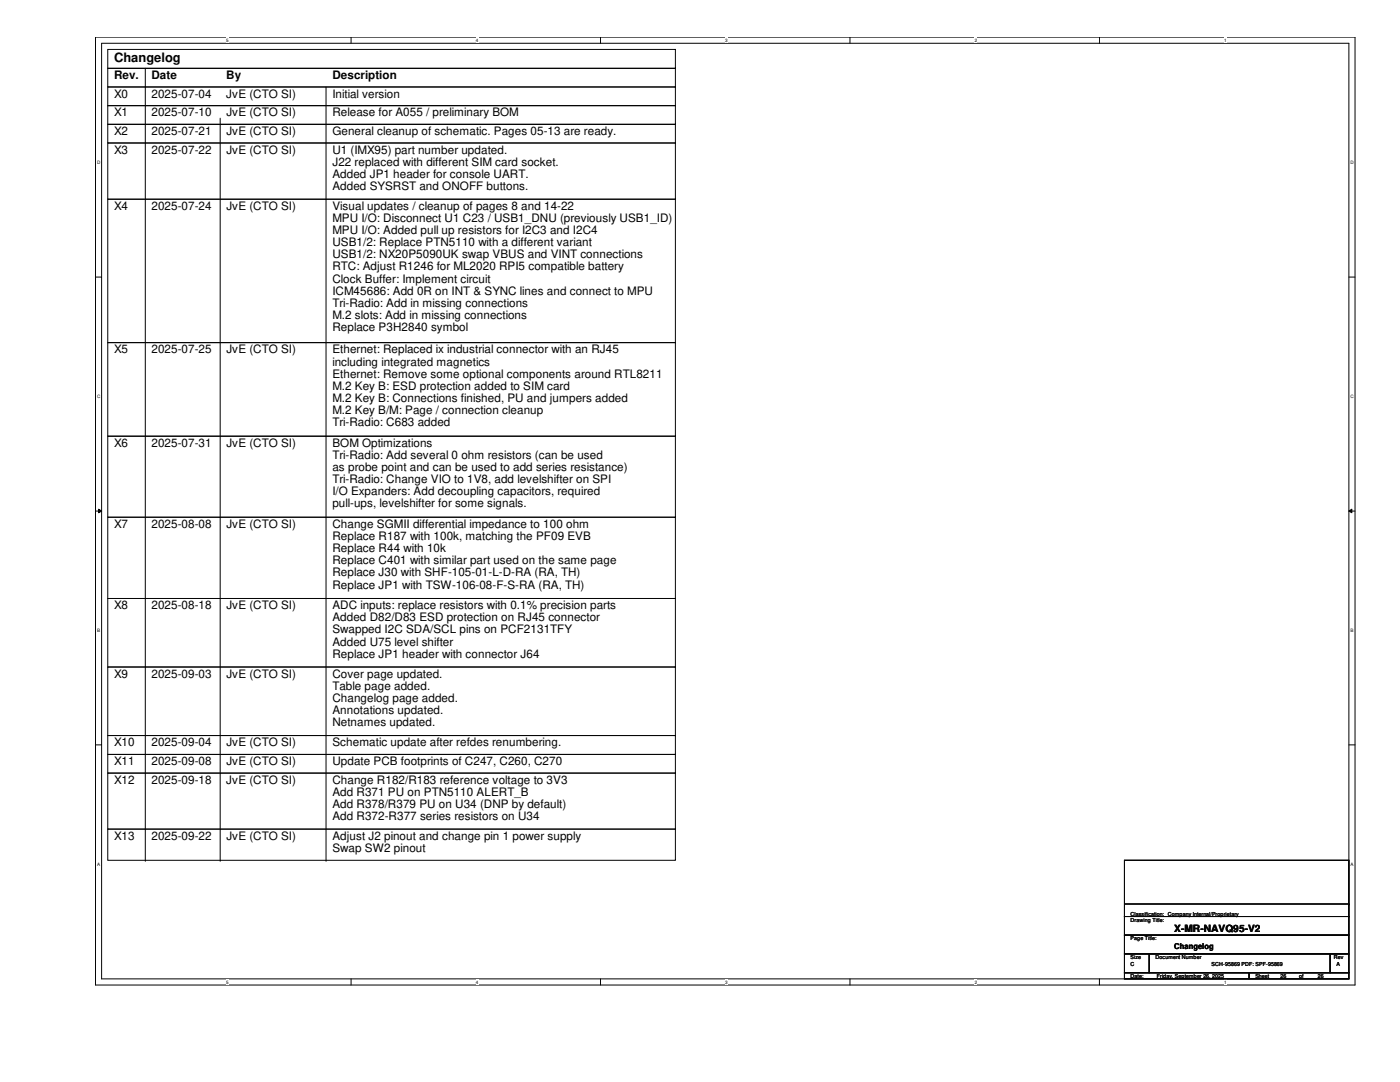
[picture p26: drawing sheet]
<svg xmlns="http://www.w3.org/2000/svg" width="279mm" height="216mm" viewBox="0 0 279 216" stroke-linecap="round" stroke-linejoin="round" font-family="sans-serif">
<defs><g id="words">
<text font-size="2.6" x="22.8" y="12.3">Changelog</text>
<g font-size="2.3">
<text x="22.8" y="15.8">Rev.</text>
<text x="30.2" y="15.8">Date</text>
<text x="45.2" y="15.8">By</text>
<text x="66.3" y="15.8">Description</text>
<text x="22.8" y="23.2">X1</text>
<text x="22.8" y="19.5">X0</text>
<text x="30.2" y="19.5">2025-07-04</text>
<text x="30.2" y="23.2">2025-07-10</text>
<text x="45.2" y="19.5">JvE (CTO SI)</text>
<text x="45.2" y="23.2">JvE (CTO SI)</text>
<text x="66.3" y="23.2">Release for A055 / preliminary BOM</text>
<text x="66.3" y="19.5">Initial version</text>
<text x="22.8" y="27">X2</text>
<text x="30.2" y="27">2025-07-21</text>
<text x="45.2" y="27">JvE (CTO SI)</text>
<text x="66.3" y="27">General cleanup of schematic. Pages 05-13 are ready.</text>
<text x="22.8" y="30.7">X3</text>
<text x="30.2" y="30.7">2025-07-22</text>
<text x="45.2" y="30.7">JvE (CTO SI)</text>
<text x="66.3" y="30.7">U1 (IMX95) part number updated.</text>
<text x="66.3" y="33.1">J22 replaced with different SIM card socket.</text>
<text x="66.3" y="35.5">Added JP1 header for console UART.</text>
<text x="22.8" y="41.9">X4</text>
<text x="30.2" y="41.9">2025-07-24</text>
<text x="45.2" y="41.9">JvE (CTO SI)</text>
<text x="66.3" y="37.9">Added SYSRST and ONOFF buttons.</text>
<text x="66.3" y="41.9">Visual updates / cleanup of pages 8 and 14-22</text>
<text x="66.3" y="44.3">MPU I/O: Disconnect U1 C23 / USB1_DNU (previously USB1_ID)</text>
<text x="66.3" y="46.7">MPU I/O: Added pull up resistors for I2C3 and I2C4</text>
<text x="66.3" y="49.1">USB1/2: Replace PTN5110 with a different variant</text>
<text x="66.3" y="51.6">USB1/2: NX20P5090UK swap VBUS and VINT connections</text>
<text x="66.3" y="54">RTC: Adjust R1246 for ML2020 RPI5 compatible battery</text>
<text x="66.3" y="56.4">Clock Buffer: Implement circuit</text>
<text x="66.3" y="58.8">ICM45686: Add 0R on INT &amp; SYNC lines and connect to MPU</text>
<text x="66.3" y="61.2">Tri-Radio: Add in missing connections</text>
<text x="66.3" y="63.6">M.2 slots: Add in missing connections</text>
<text x="22.8" y="70.5">X5</text>
<text x="30.2" y="70.5">2025-07-25</text>
<text x="45.2" y="70.5">JvE (CTO SI)</text>
<text x="66.3" y="66">Replace P3H2840 symbol</text>
<text x="66.3" y="70.5">Ethernet: Replaced ix industrial connector with an RJ45</text>
<text x="66.3" y="72.9">including integrated magnetics</text>
<text x="66.3" y="75.4">Ethernet: Remove some optional components around RTL8211</text>
<text x="66.3" y="77.8">M.2 Key B: ESD protection added to SIM card</text>
<text x="66.3" y="80.2">M.2 Key B: Connections finished, PU and jumpers added</text>
<text x="66.3" y="82.6">M.2 Key B/M: Page / connection cleanup</text>
<text x="22.8" y="89.2">X6</text>
<text x="30.2" y="89.2">2025-07-31</text>
<text x="45.2" y="89.2">JvE (CTO SI)</text>
<text x="66.3" y="85">Tri-Radio: C683 added</text>
<text x="66.3" y="89.2">BOM Optimizations</text>
<text x="66.3" y="91.6">Tri-Radio: Add several 0 ohm resistors (can be used</text>
<text x="66.3" y="94">as probe point and can be used to add series resistance)</text>
<text x="66.3" y="96.4">Tri-Radio: Change VIO to 1V8, add levelshifter on SPI</text>
<text x="66.3" y="98.8">I/O Expanders: Add decoupling capacitors, required</text>
<text x="66.3" y="101.3">pull-ups, levelshifter for some signals.</text>
<text x="22.8" y="105.4">X7</text>
<text x="30.2" y="105.4">2025-08-08</text>
<text x="45.2" y="105.4">JvE (CTO SI)</text>
<text x="66.3" y="105.4">Change SGMII differential impedance to 100 ohm</text>
<text x="66.3" y="107.8">Replace R187 with 100k, matching the PF09 EVB</text>
<text x="66.3" y="110.2">Replace R44 with 10k</text>
<text x="66.3" y="112.6">Replace C401 with similar part used on the same page</text>
<text x="66.3" y="115">Replace J30 with SHF-105-01-L-D-RA (RA, TH)</text>
<text x="66.3" y="117.4">Replace JP1 with TSW-106-08-F-S-RA (RA, TH)</text>
<text x="22.8" y="121.6">X8</text>
<text x="30.2" y="121.6">2025-08-18</text>
<text x="45.2" y="121.6">JvE (CTO SI)</text>
<text x="66.3" y="121.6">ADC inputs: replace resistors with 0.1% precision parts</text>
<text x="66.3" y="124">Added D82/D83 ESD protection on RJ45 connector</text>
<text x="66.3" y="126.4">Swapped I2C SDA/SCL pins on PCF2131TFY</text>
<text x="66.3" y="128.8">Added U75 level shifter</text>
<text x="66.3" y="131.2">Replace JP1 header with connector J64</text>
<text x="22.8" y="135.3">X9</text>
<text x="30.2" y="135.3">2025-09-03</text>
<text x="45.2" y="135.3">JvE (CTO SI)</text>
<text x="66.3" y="137.7">Table page added.</text>
<text x="66.3" y="135.3">Cover page updated.</text>
<text x="66.3" y="140.1">Changelog page added.</text>
<text x="66.3" y="142.5">Annotations updated.</text>
<text x="22.8" y="148.9">X10</text>
<text x="30.2" y="148.9">2025-09-04</text>
<text x="45.2" y="148.9">JvE (CTO SI)</text>
<text x="66.3" y="144.9">Netnames updated.</text>
<text x="66.3" y="148.9">Schematic update after refdes renumbering.</text>
<text x="22.8" y="152.7">X11</text>
<text x="30.2" y="152.7">2025-09-08</text>
<text x="45.2" y="152.7">JvE (CTO SI)</text>
<text x="66.3" y="152.7">Update PCB footprints of C247, C260, C270</text>
<text x="22.8" y="156.4">X12</text>
<text x="30.2" y="156.4">2025-09-18</text>
<text x="45.2" y="156.4">JvE (CTO SI)</text>
<text x="66.3" y="156.4">Change R182/R183 reference voltage to 3V3</text>
<text x="66.3" y="158.8">Add R371 PU on PTN5110 ALERT_B</text>
<text x="66.3" y="161.2">Add R378/R379 PU on U34 (DNP by default)</text>
<text x="22.8" y="167.6">X13</text>
<text x="30.2" y="167.6">2025-09-22</text>
<text x="45.2" y="167.6">JvE (CTO SI)</text>
<text x="66.3" y="163.7">Add R372-R377 series resistors on U34</text>
<text x="66.3" y="167.6">Adjust J2 pinout and change pin 1 power supply</text>
<text x="66.3" y="170">Swap SW2 pinout</text>
</g>
<text font-size="2" x="234.4" y="186">X-MR-NAVQ95-V2</text>
<text font-size="1.6" x="234.4" y="189.4">Changelog</text>
<g font-size="1.1">
<text x="225.6" y="183.9">Drawing Title:</text>
<text x="225.6" y="182.7">Classification: Company Internal/Proprietary</text>
<text x="225.6" y="187.7">Page Title:</text>
<text x="225.6" y="191.4">Size</text>
<text x="230.6" y="191.4">Document Number</text>
<text x="266.2" y="191.4">Rev</text>
<text x="225.6" y="195.2">Date:</text>
<text x="225.6" y="192.7">C</text>
<text x="230.8" y="195.2">Friday, September 26, 2025</text>
<text x="241.8" y="192.7">SCH-95869 PDF: SPF-95869</text>
<text x="250.5" y="195.2">Sheet</text>
<text x="255.5" y="195.2">26</text>
<text x="259.2" y="195.2">of</text>
<text x="263" y="195.2">26</text>
<text x="266.7" y="192.7">A</text>
</g>
<g font-size=".9">
<text x="45.2" y="8.3">5</text>
<text x="95" y="8.3">4</text>
<text x="144.7" y="8.3">3</text>
<text x="194.5" y="8.3">2</text>
<text x="244.3" y="8.3">1</text>
<text x="19.4" y="32.8">D</text>
<text x="269.5" y="32.8">D</text>
<text x="19.4" y="79.4">C</text>
<text x="269.5" y="79.4">C</text>
<text x="19.4" y="126.1">B</text>
<text x="269.5" y="126.1">B</text>
<text x="19.4" y="172.8">A</text>
<text x="269.5" y="172.8">A</text>
<text x="45.2" y="196.3">5</text>
<text x="95" y="196.3">4</text>
<text x="144.7" y="196.3">3</text>
<text x="194.5" y="196.3">2</text>
<text x="244.3" y="196.3">1</text>
</g>
</g></defs>
<path d="M19.1 7.4h251.3v189.2h-251.3zM20.3 8.6h248.9v186.7h-248.9z" fill="none" stroke="#000" stroke-width=".2"/>
<g fill="#fff">
<path d="M45.2 7.5h.5v1.1h-.5z"/>
<path d="M45.2 195.5h.5v1h-.5z"/>
</g>
<path d="M70.1 7.4v1.2M70.1 195.3v1.3" fill="none" stroke="#000" stroke-width=".2"/>
<g fill="#fff">
<path d="M95 7.5h.5v1.1h-.5z"/>
<path d="M95 195.5h.5v1h-.5z"/>
</g>
<path d="M119.8 7.4v1.2M119.8 195.3v1.3" fill="none" stroke="#000" stroke-width=".2"/>
<g fill="#fff">
<path d="M144.7 7.5h.5v1.1h-.5z"/>
<path d="M144.7 195.5h.5v1h-.5z"/>
</g>
<path d="M169.6 7.4v1.2M169.6 195.3v1.3" fill="none" stroke="#000" stroke-width=".2"/>
<g fill="#fff">
<path d="M194.5 7.5h.5v1.1h-.5z"/>
<path d="M194.5 195.5h.5v1h-.5z"/>
</g>
<path d="M219.4 7.4v1.2M219.4 195.3v1.3" fill="none" stroke="#000" stroke-width=".2"/>
<g fill="#fff">
<path d="M244.3 7.5h.5v1.1h-.5z"/>
<path d="M244.3 195.5h.5v1h-.5z"/>
<path d="M19.4 32h.6v1h-.6z"/>
<path d="M269.5 32h.7v1h-.7z"/>
<path d="M19.4 78.6h.6v1h-.6z"/>
<path d="M269.5 78.6h.7v1h-.7z"/>
</g>
<path d="M19.1 55.3h1.2M269.2 55.3h1.2" fill="none" stroke="#000" stroke-width=".2"/>
<g fill="#fff">
<path d="M19.4 125.3h.6v1h-.6z"/>
<path d="M269.5 125.3h.6v1h-.6z"/>
</g>
<path d="M19.1 102h1.2M19.7 101.6l.6 .4-.6 .3zM269.2 102l.6-.4v.7zM269.2 102h1.2" fill="none" stroke="#000" stroke-width=".2"/>
<path d="M19.7 101.6l.6 .4-.6 .3zM269.2 102l.6-.4v.7z" fill="#000"/>
<g fill="#fff">
<path d="M19.4 172h.5v1h-.5z"/>
<path d="M269.5 172h.6v1h-.6z"/>
</g>
<g fill="none" stroke="#000" stroke-width=".2">
<path d="M21.5 13.6h113.3v3.8h-113.3zM21.5 17.4h113.3v3.7h-113.3zM21.5 9.9h113.3v3.7h-113.3zM29 13.6v158.1M65.1 17.4v154.3M21.5 24.8h113.3v3.7h-113.3zM21.5 28.5h113.3v11.3h-113.3zM21.5 39.8h113.3v28.6h-113.3zM21.5 21.1h113.3v3.7h-113.3zM43.9 23.6v148.1M21.5 68.4h113.3v18.6h-113.3zM21.5 87h113.3v16.2h-113.3z"/>
<path d="M21.5 119.4h113.3v13.7h-113.3zM21.5 103.2h113.3v16.2h-113.3zM21.5 133.1h113.3v13.7h-113.3zM19.1 148.6h1.2M21.5 150.5h113.3v3.8h-113.3zM21.5 146.8h113.3v3.7h-113.3zM21.5 154.3h113.3v11.1h-113.3zM269.2 148.6h1.2M21.5 165.4h113.3v6.3h-113.3zM29 171.7h.1M43.9 171.7h.1M65.1 171.7h.1"/>
<path d="M224.4 171.7h44.8v11.2h-44.8zM224.4 182.9h44.8v3.7h-44.8zM224.4 186.6h44.8v3.7h-44.8zM224.4 190.3h5v3.8h-5zM224.4 194.1h24.9v1.2h-24.9zM224.4 180.4h44.8M229.4 190.3h36.1v3.8h-36.1zM249.3 194.1h19.9v1.2h-19.9zM265.5 190.3h3.7v3.8h-3.7zM269.2 180.4h.1"/>
</g>
<use href="#words"/>
</svg>
